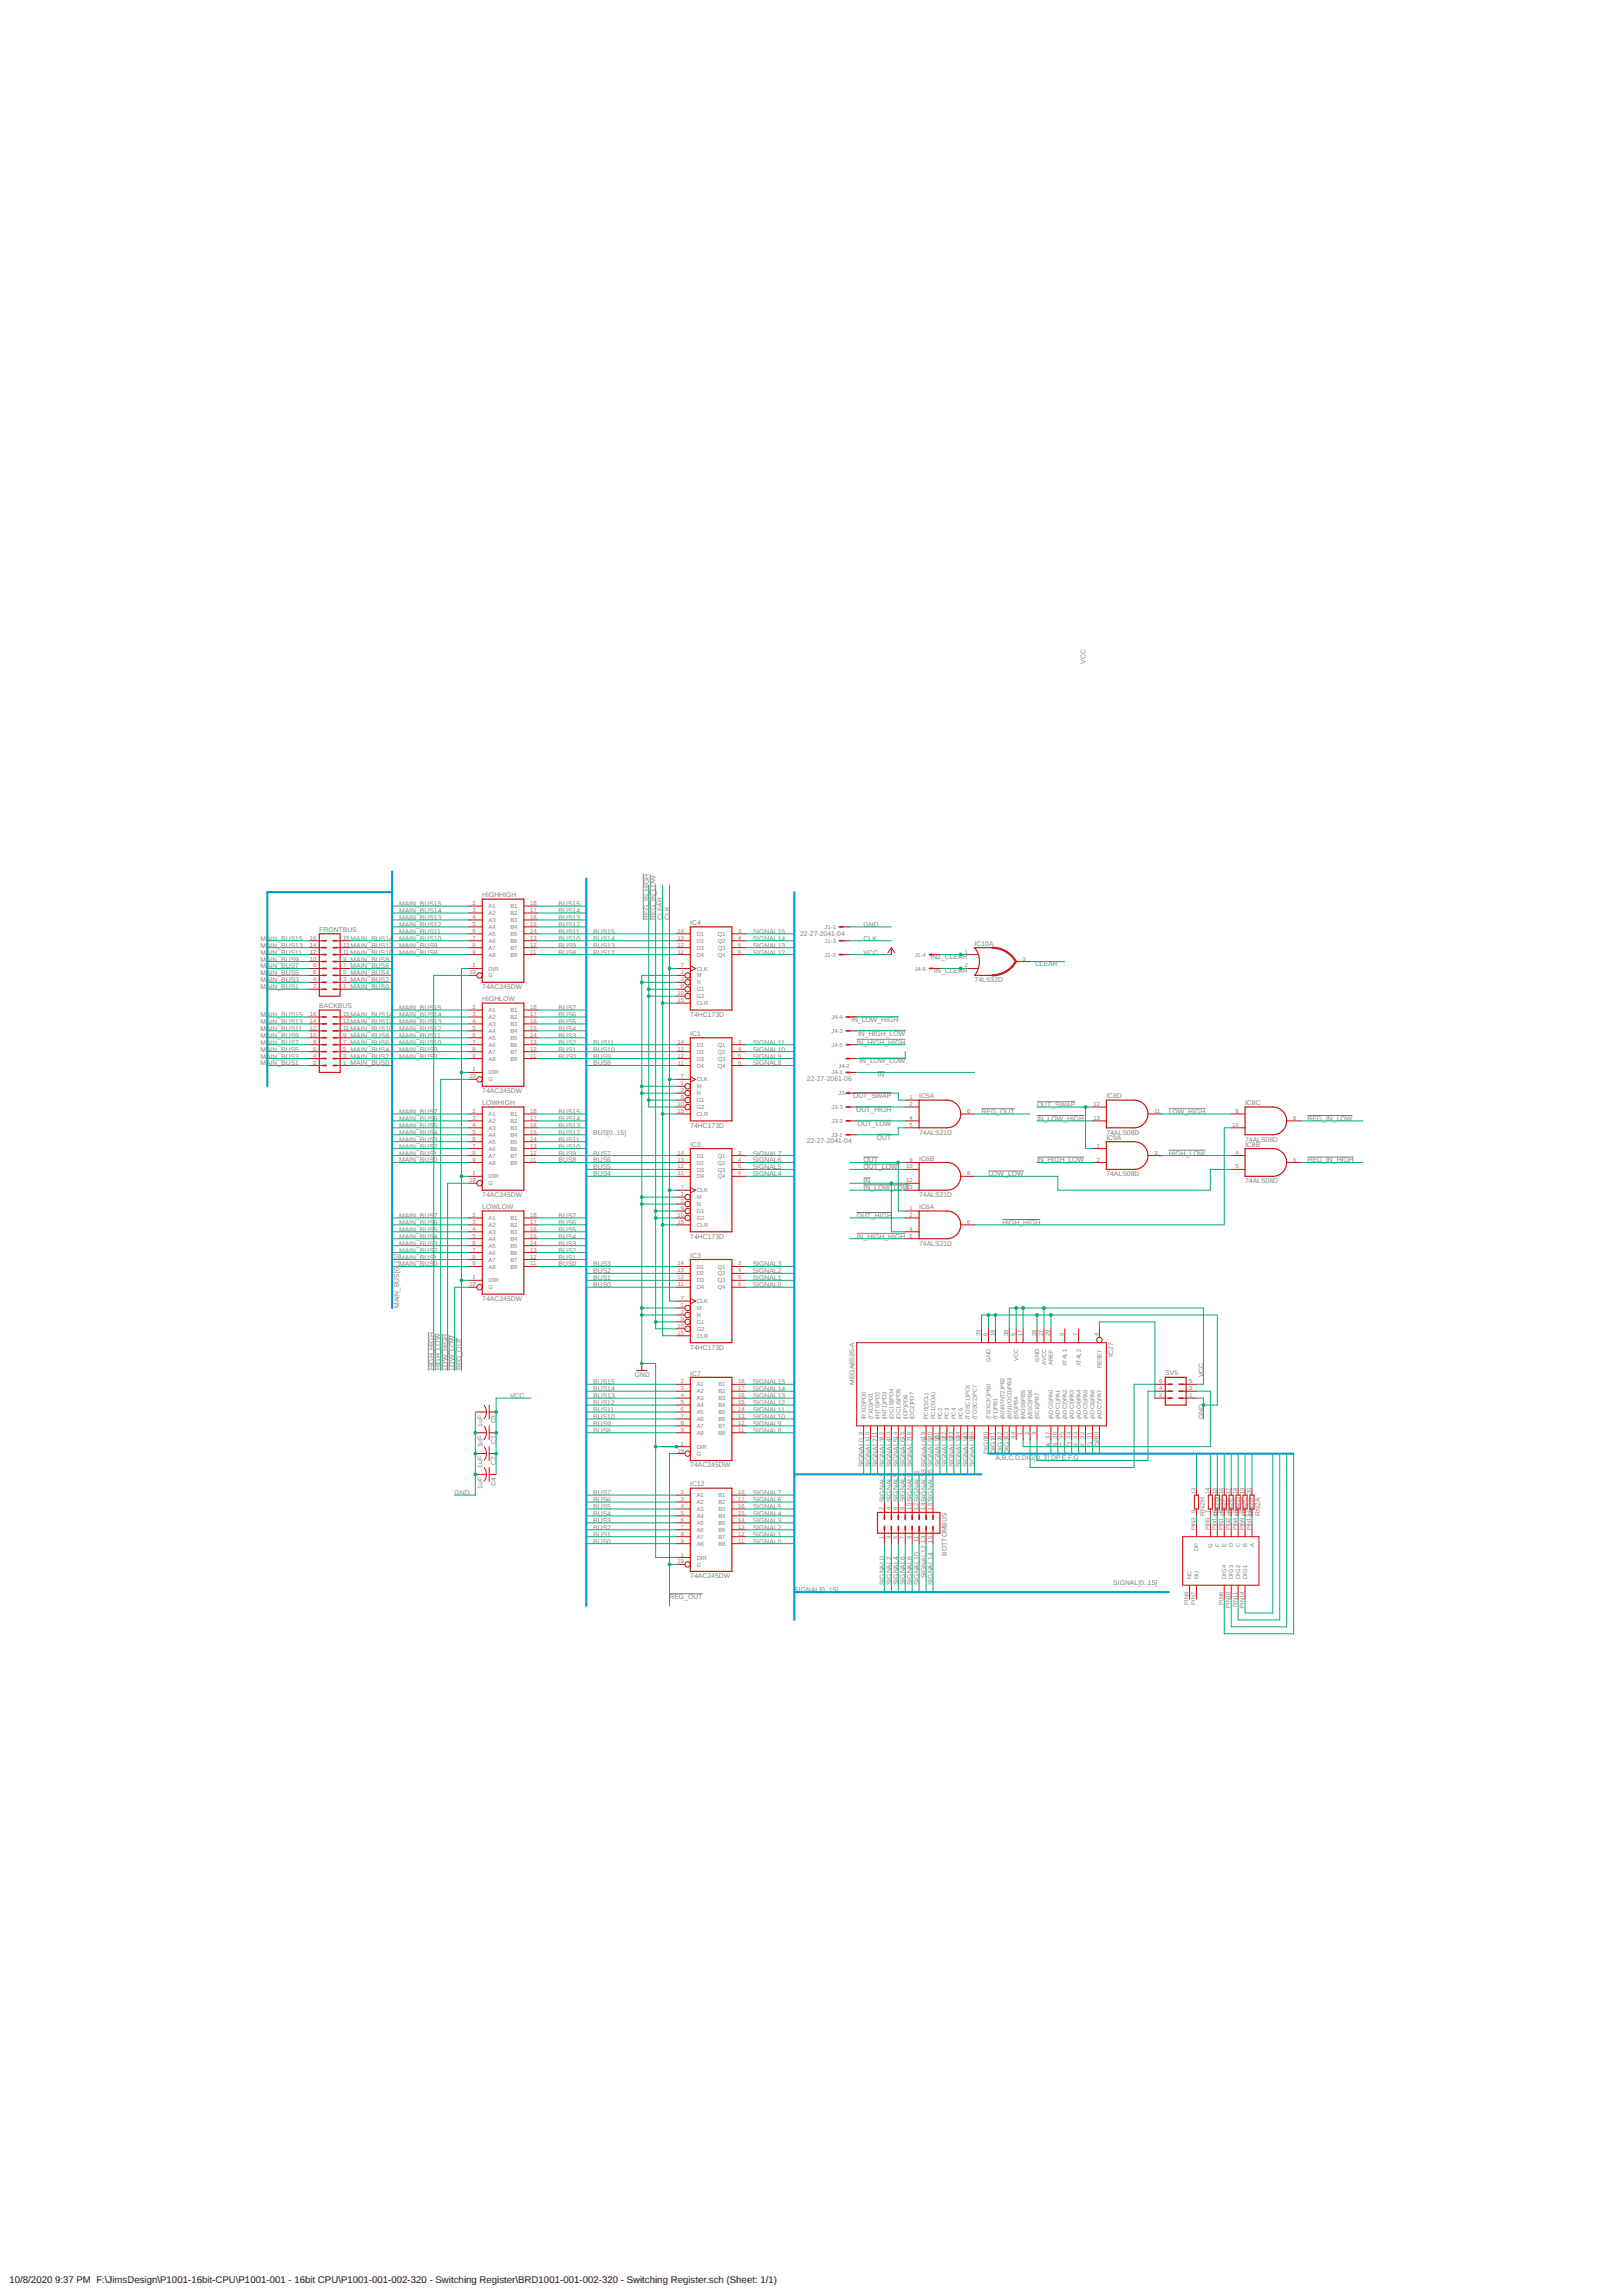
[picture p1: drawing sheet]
<svg xmlns="http://www.w3.org/2000/svg" width="594mm" height="841mm" viewBox="0 0 594 841" stroke-linecap="round" stroke-linejoin="round" font-family="sans-serif">
<defs><g id="words">
<g font-size="3.5">
<text x="3.5" y="836.5">10/8/2020</text>
<text x="20.2" y="836.5">9:37 PM F:\JimsDesign\P1001-16bit-CPU\P1001-001 - 16bit CPU\P1001-001-002-320 - Switching Register\BRD1001-001-002-320 - Switching Register.sch (Sheet: 1/1)</text>
</g>
<g font-size="2.5" fill="#808080">
<text x="397.6" y="243.2" transform="rotate(-90 397.6 243.2)">VCC</text>
<text x="176.6" y="328.9">HIGHHIGH</text>
<text x="146.2" y="334.6">MAIN_BUS14</text>
<text x="146.2" y="332">MAIN_BUS15</text>
<text x="204.6" y="334.6">BUS14</text>
<text x="204.6" y="332">BUS15</text>
<text x="117" y="341.4">FRONTBUS</text>
<text x="146.2" y="339.7">MAIN_BUS12</text>
<text x="146.2" y="337.1">MAIN_BUS13</text>
<text x="204.6" y="339.7">BUS12</text>
<text x="204.6" y="337.1">BUS13</text>
<text x="237.6" y="337.1" transform="rotate(-90 237.6 337.1)">REG_IN_HIGH</text>
<text x="240.1" y="337.1" transform="rotate(-90 240.1 337.1)">REG_IN_LOW</text>
<text x="242.7" y="337.1" transform="rotate(-90 242.7 337.1)">CLEAR</text>
<text x="245.2" y="337.1" transform="rotate(-90 245.2 337.1)">CLK</text>
<text x="252.8" y="339">IC4</text>
<text x="316.3" y="339.7">GND</text>
<text x="95.4" y="347.3">MAIN_BUS13</text>
<text x="95.4" y="344.7">MAIN_BUS15</text>
<text x="128.4" y="347.3">MAIN_BUS12</text>
<text x="128.4" y="344.7">MAIN_BUS14</text>
<text x="146.2" y="347.3">MAIN_BUS9</text>
<text x="146.2" y="344.7">MAIN_BUS10</text>
<text x="146.2" y="342.2">MAIN_BUS11</text>
<text x="204.6" y="347.3">BUS9</text>
<text x="204.6" y="344.7">BUS10</text>
<text x="204.6" y="342.2">BUS11</text>
<text x="217.3" y="347.3">BUS13</text>
<text x="217.3" y="344.7">BUS14</text>
<text x="217.3" y="342.2">BUS15</text>
<text x="275.7" y="342.2">SIGNAL15</text>
<text x="275.7" y="344.7">SIGNAL14</text>
<text x="275.7" y="347.3">SIGNAL13</text>
<text x="293" y="342.8">22-27-2041-04</text>
<text x="316.3" y="344.7">CLK</text>
<text x="357" y="346.6">IC10A</text>
<text x="95.4" y="352.4">MAIN_BUS9</text>
<text x="95.4" y="349.8">MAIN_BUS11</text>
<text x="128.4" y="352.4">MAIN_BUS8</text>
<text x="128.4" y="349.8">MAIN_BUS10</text>
<text x="146.2" y="349.8">MAIN_BUS8</text>
<text x="204.6" y="349.8">BUS8</text>
<text x="217.3" y="349.8">BUS12</text>
<text x="275.7" y="349.8">SIGNAL12</text>
<text x="316.3" y="349.8">VCC</text>
<text x="340.8" y="351.6">IN2_CLEAR</text>
<text x="95.4" y="360">MAIN_BUS3</text>
<text x="95.4" y="357.4">MAIN_BUS5</text>
<text x="95.4" y="354.9">MAIN_BUS7</text>
<text x="128.4" y="360">MAIN_BUS2</text>
<text x="128.4" y="357.4">MAIN_BUS4</text>
<text x="128.4" y="354.9">MAIN_BUS6</text>
<text x="342.2" y="356.7">IN_CLEAR</text>
<text x="357" y="360">74LS32D</text>
<text x="379.1" y="354.1">CLEAR</text>
<text x="95.4" y="362.5">MAIN_BUS1</text>
<text x="128.4" y="362.5">MAIN_BUS0</text>
<text x="176.6" y="362.5">74AC245DW</text>
<text x="117" y="369.4">BACKBUS</text>
<text x="146.2" y="370.1">MAIN_BUS</text>
<text x="158.9" y="370.1">15</text>
<text x="176.6" y="367">HIGHLOW</text>
<text x="204.6" y="370.1">BUS7</text>
<text x="95.4" y="377.8">MAIN_BUS11</text>
<text x="95.4" y="375.2">MAIN_BUS13</text>
<text x="95.4" y="372.7">MAIN_BUS15</text>
<text x="128.4" y="377.8">MAIN_BUS10</text>
<text x="128.4" y="375.2">MAIN_BUS12</text>
<text x="128.4" y="372.7">MAIN_BUS14</text>
<text x="146.2" y="377.8">MAIN_BUS</text>
<text x="146.2" y="375.2">MAIN_BUS</text>
<text x="146.2" y="372.7">MAIN_BUS</text>
<text x="158.9" y="377.8">12</text>
<text x="158.9" y="375.2">13</text>
<text x="158.9" y="372.7">14</text>
<text x="204.6" y="372.7">BUS6</text>
<text x="204.6" y="375.2">BUS5</text>
<text x="204.6" y="377.8">BUS4</text>
<text x="252.8" y="372.7">74HC173D</text>
<text x="311.7" y="374.5">IN_LOW_HIGH</text>
<text x="95.4" y="382.8">MAIN_BUS7</text>
<text x="95.4" y="380.3">MAIN_BUS9</text>
<text x="128.4" y="382.8">MAIN_BUS6</text>
<text x="128.4" y="380.3">MAIN_BUS8</text>
<text x="146.2" y="382.8">MAIN_BUS</text>
<text x="146.2" y="380.3">MAIN_BUS</text>
<text x="158.9" y="382.8">10</text>
<text x="158.9" y="380.3">11</text>
<text x="204.6" y="382.8">BUS2</text>
<text x="204.6" y="380.3">BUS3</text>
<text x="217.3" y="382.8">BUS11</text>
<text x="252.8" y="379.7">IC1</text>
<text x="275.7" y="382.8">SIGNAL11</text>
<text x="313.8" y="382.8">IN_HIGH_HIGH</text>
<text x="314.3" y="379.5">IN_HIGH_LOW</text>
<text x="95.4" y="387.9">MAIN_BUS3</text>
<text x="95.4" y="385.4">MAIN_BUS5</text>
<text x="128.4" y="387.9">MAIN_BUS2</text>
<text x="128.4" y="385.4">MAIN_BUS4</text>
<text x="146.2" y="387.9">MAIN_BUS</text>
<text x="146.2" y="385.4">MAIN_BUS</text>
<text x="158.9" y="387.9">8</text>
<text x="158.9" y="385.4">9</text>
<text x="204.6" y="387.9">BUS0</text>
<text x="204.6" y="385.4">BUS1</text>
<text x="217.3" y="387.9">BUS9</text>
<text x="217.3" y="385.4">BUS10</text>
<text x="275.7" y="385.4">SIGNAL10</text>
<text x="275.7" y="387.9">SIGNAL9</text>
<text x="314.8" y="389.7">IN_LOW_LOW</text>
<text x="95.4" y="390.5">MAIN_BUS1</text>
<text x="128.4" y="390.5">MAIN_BUS0</text>
<text x="217.3" y="390.5">BUS8</text>
<text x="275.7" y="390.5">SIGNAL8</text>
<text x="321.4" y="394.8">IN</text>
<text x="176.6" y="400.6">74AC245DW</text>
<text x="295.6" y="396.2">22-27-2061-06</text>
<text x="176.6" y="405.1">LOWHIGH</text>
<text x="312.4" y="402.4">OUT_SWAP</text>
<text x="313.6" y="407.5">OUT_HIGH</text>
<text x="336.6" y="402.5">IC5A</text>
<text x="379.8" y="405.7">OUT_SWAP</text>
<text x="405.2" y="402.5">IC8D</text>
<text x="456" y="405.1">IC8C</text>
<text x="146.2" y="413.3">MAIN_BUS</text>
<text x="146.2" y="410.8">MAIN_BUS</text>
<text x="146.2" y="408.2">MAIN_BUS</text>
<text x="158.9" y="413.3">5</text>
<text x="158.9" y="410.8">6</text>
<text x="158.9" y="408.2">7</text>
<text x="204.6" y="413.3">BUS13</text>
<text x="204.6" y="410.8">BUS14</text>
<text x="204.6" y="408.2">BUS15</text>
<text x="252.8" y="413.3">74HC173D</text>
<text x="314" y="412.5">OUT_LOW</text>
<text x="359.5" y="408.2">REG_OUT</text>
<text x="379.8" y="410.8">IN_LOW_HIGH</text>
<text x="428.1" y="408.2">LOW_HIGH</text>
<text x="478.9" y="410.8">REG_IN_LOW</text>
<text x="146.2" y="418.4">MAIN_BUS</text>
<text x="146.2" y="415.8">MAIN_BUS</text>
<text x="158.9" y="418.4">3</text>
<text x="158.9" y="415.8">4</text>
<text x="204.6" y="418.4">BUS11</text>
<text x="204.6" y="415.8">BUS12</text>
<text x="217.3" y="415.8">BUS[0..15]</text>
<text x="295.6" y="419">22-27-2041-04</text>
<text x="321.2" y="417.6">OUT</text>
<text x="336.6" y="415.8">74ALS21D</text>
<text x="405.2" y="415.8">74ALS08D</text>
<text x="405.2" y="417.8">IC9A</text>
<text x="456" y="418.4">74ALS08D</text>
<text x="146.2" y="423.5">MAIN_BUS</text>
<text x="146.2" y="420.9">MAIN_BUS</text>
<text x="158.9" y="423.5">1</text>
<text x="158.9" y="420.9">2</text>
<text x="204.6" y="423.5">BUS9</text>
<text x="204.6" y="420.9">BUS10</text>
<text x="217.3" y="423.5">BUS7</text>
<text x="252.8" y="420.3">IC2</text>
<text x="275.7" y="423.5">SIGNAL7</text>
<text x="336.6" y="425.4">IC6B</text>
<text x="428.1" y="423.5">HIGH_LOW</text>
<text x="456" y="420.3">IC8B</text>
<text x="146.2" y="426">MAIN_BUS</text>
<text x="158.9" y="426">0</text>
<text x="204.6" y="426">BUS8</text>
<text x="217.3" y="426">BUS6</text>
<text x="217.3" y="428.5">BUS5</text>
<text x="217.3" y="431.1">BUS4</text>
<text x="275.7" y="426">SIGNAL6</text>
<text x="275.7" y="431.1">SIGNAL4</text>
<text x="275.7" y="428.5">SIGNAL5</text>
<text x="316.3" y="426">OUT</text>
<text x="316.3" y="428.5">OUT_LOW</text>
<text x="362" y="431.1">LOW_LOW</text>
<text x="379.8" y="426">IN_HIGH_LOW</text>
<text x="405.2" y="431.1">74ALS08D</text>
<text x="478.9" y="426">REG_IN_HIGH</text>
<text x="316.3" y="433.6">IN</text>
<text x="316.3" y="436.2">IN_LOW_LOW</text>
<text x="456" y="433.6">74ALS08D</text>
<text x="176.6" y="438.7">74AC245DW</text>
<text x="176.6" y="443.1">LOWLOW</text>
<text x="336.6" y="438.7">74ALS21D</text>
<text x="336.6" y="443.1">IC6A</text>
<text x="146.2" y="448.9">MAIN_BUS</text>
<text x="146.2" y="446.3">MAIN_BUS</text>
<text x="158.9" y="448.9">6</text>
<text x="158.9" y="446.3">7</text>
<text x="204.6" y="446.3">BUS7</text>
<text x="204.6" y="448.9">BUS6</text>
<text x="313.8" y="446.3">OUT_HIGH</text>
<text x="367.1" y="448.9">HIGH_HIGH</text>
<text x="146.2" y="453.9">MAIN_BUS</text>
<text x="146.2" y="451.4">MAIN_BUS</text>
<text x="158.9" y="453.9">4</text>
<text x="158.9" y="451.4">5</text>
<text x="204.6" y="451.4">BUS5</text>
<text x="204.6" y="453.9">BUS4</text>
<text x="252.8" y="453.9">74HC173D</text>
<text x="313.8" y="453.9">IN_HIGH_HIGH</text>
<text x="146.2" y="461.6">MAIN_BUS</text>
<text x="146.2" y="459">MAIN_BUS</text>
<text x="146.2" y="456.5">MAIN_BUS</text>
<text x="158.9" y="461.6">1</text>
<text x="158.9" y="459">2</text>
<text x="158.9" y="456.5">3</text>
<text x="204.6" y="461.6">BUS1</text>
<text x="204.6" y="459">BUS2</text>
<text x="204.6" y="456.5">BUS3</text>
<text x="252.8" y="460.9">IC3</text>
<text x="336.6" y="456.5">74ALS21D</text>
<text x="146.2" y="463.8" transform="rotate(-90 146.2 463.8)">.15]</text>
<text x="146.2" y="464.1">MAIN_BUS</text>
<text x="158.9" y="464.1">0</text>
<text x="204.6" y="464.1">BUS0</text>
<text x="217.3" y="466.6">BUS2</text>
<text x="217.3" y="464.1">BUS3</text>
<text x="275.7" y="464.1">SIGNAL3</text>
<text x="275.7" y="466.6">SIGNAL2</text>
<text x="217.3" y="471.7">BUS0</text>
<text x="217.3" y="469.2">BUS1</text>
<text x="275.7" y="469.2">SIGNAL1</text>
<text x="275.7" y="471.7">SIGNAL0</text>
<text x="146.2" y="479.3" transform="rotate(-90 146.2 479.3)">MAIN_BUS[0.</text>
<text x="176.6" y="476.8">74AC245DW</text>
<text x="252.8" y="494.6">74HC173D</text>
<text x="407.8" y="497.3" transform="rotate(-90 407.8 497.3)">IC27</text>
<text x="158.9" y="502.2" transform="rotate(-90 158.9 502.2)">HIGH_HIGH</text>
<text x="161.4" y="502.2" transform="rotate(-90 161.4 502.2)">HIGH_LOW</text>
<text x="163.9" y="502.2" transform="rotate(-90 163.9 502.2)">LOW_HIGH</text>
<text x="166.5" y="502.2" transform="rotate(-90 166.5 502.2)">LOW_LOW</text>
<text x="169" y="502.2" transform="rotate(-90 169 502.2)">REG_OUT</text>
<text x="426.8" y="504">SV5</text>
<text x="217.3" y="509.8">BUS14</text>
<text x="217.3" y="507.3">BUS15</text>
<text x="232.5" y="504.7">GND</text>
<text x="252.8" y="504.1">IC7</text>
<text x="275.7" y="507.3">SIGNAL15</text>
<text x="275.7" y="509.8">SIGNAL14</text>
<text x="313" y="507.5" transform="rotate(-90 313 507.5)">MEGA8535-A</text>
<text x="440.8" y="504.7" transform="rotate(-90 440.8 504.7)">VCC</text>
<text x="186.8" y="512.4">VCC</text>
<text x="217.3" y="514.9">BUS12</text>
<text x="217.3" y="512.4">BUS13</text>
<text x="275.7" y="512.4">SIGNAL13</text>
<text x="275.7" y="514.9">SIGNAL12</text>
<text x="181.6" y="521.6" transform="rotate(-90 181.6 521.6)">C3</text>
<text x="217.3" y="520">BUS10</text>
<text x="217.3" y="517.4">BUS11</text>
<text x="275.7" y="517.4">SIGNAL11</text>
<text x="275.7" y="520">SIGNAL10</text>
<text x="440.8" y="520" transform="rotate(-90 440.8 520)">GND</text>
<text x="176.8" y="522.8" transform="rotate(-90 176.8 522.8)">1uF</text>
<text x="217.3" y="525.1">BUS8</text>
<text x="217.3" y="522.5">BUS9</text>
<text x="275.7" y="522.5">SIGNAL9</text>
<text x="275.7" y="525.1">SIGNAL8</text>
<text x="176.8" y="530.4" transform="rotate(-90 176.8 530.4)">1uF</text>
<text x="181.6" y="529.3" transform="rotate(-90 181.6 529.3)">C1</text>
<text x="362" y="532.7" transform="rotate(-90 362 532.7)">DIG0</text>
<text x="364.6" y="532.7" transform="rotate(-90 364.6 532.7)">DIG1</text>
<text x="367.1" y="532.7" transform="rotate(-90 367.1 532.7)">DIG2</text>
<text x="369.7" y="532.7" transform="rotate(-90 369.7 532.7)">DIG3</text>
<text x="384.9" y="530.1" transform="rotate(-90 384.9 530.1)">A</text>
<text x="387.4" y="530.1" transform="rotate(-90 387.4 530.1)">B</text>
<text x="390" y="530.1" transform="rotate(-90 390 530.1)">C</text>
<text x="392.5" y="530.1" transform="rotate(-90 392.5 530.1)">D</text>
<text x="395.1" y="530.1" transform="rotate(-90 395.1 530.1)">E</text>
<text x="397.6" y="530.1" transform="rotate(-90 397.6 530.1)">F</text>
<text x="400.1" y="530.1" transform="rotate(-90 400.1 530.1)">G</text>
<text x="402.7" y="530.1" transform="rotate(-90 402.7 530.1)">DP</text>
<text x="176.8" y="538" transform="rotate(-90 176.8 538)">1uF</text>
<text x="181.6" y="536.9" transform="rotate(-90 181.6 536.9)">C2</text>
<text x="252.8" y="537.8">74AC245DW</text>
<text x="316.3" y="537.8" transform="rotate(-90 316.3 537.8)">SIGNAL0</text>
<text x="318.9" y="537.8" transform="rotate(-90 318.9 537.8)">SIGNAL1</text>
<text x="321.4" y="537.8" transform="rotate(-90 321.4 537.8)">SIGNAL2</text>
<text x="323.9" y="537.8" transform="rotate(-90 323.9 537.8)">SIGNAL3</text>
<text x="326.5" y="537.8" transform="rotate(-90 326.5 537.8)">SIGNAL4</text>
<text x="329" y="537.8" transform="rotate(-90 329 537.8)">SIGNAL5</text>
<text x="331.6" y="537.8" transform="rotate(-90 331.6 537.8)">SIGNAL6</text>
<text x="334.1" y="537.8" transform="rotate(-90 334.1 537.8)">SIGNAL7</text>
<text x="339.2" y="539.9" transform="rotate(-90 339.2 539.9)">3 SIGNAL8</text>
<text x="341.7" y="539.9" transform="rotate(-90 341.7 539.9)">5 SIGNAL9</text>
<text x="344.3" y="537.8" transform="rotate(-90 344.3 537.8)">SIGNAL10</text>
<text x="346.8" y="537.8" transform="rotate(-90 346.8 537.8)">SIGNAL11</text>
<text x="349.3" y="537.8" transform="rotate(-90 349.3 537.8)">SIGNAL12</text>
<text x="351.9" y="537.8" transform="rotate(-90 351.9 537.8)">SIGNAL13</text>
<text x="354.4" y="537.8" transform="rotate(-90 354.4 537.8)">SIGNAL14</text>
<text x="357" y="537.8" transform="rotate(-90 357 537.8)">SIGNAL15</text>
<text x="364.6" y="535.2">A,B,C,D,DIG[0..3],DP,E,F,G</text>
<text x="176.8" y="545.6" transform="rotate(-90 176.8 545.6)">1uF</text>
<text x="181.6" y="544.5" transform="rotate(-90 181.6 544.5)">C4</text>
<text x="252.8" y="544.7">IC12</text>
<text x="336.6" y="540.1" transform="rotate(-90 336.6 540.1)">1</text>
<text x="166.5" y="547.9">GND</text>
<text x="217.3" y="547.9">BUS7</text>
<text x="217.3" y="550.4">BUS6</text>
<text x="275.7" y="547.9">SIGNAL7</text>
<text x="275.7" y="550.4">SIGNAL6</text>
<text x="323.9" y="550.4" transform="rotate(-90 323.9 550.4)">SIGNAL1</text>
<text x="326.5" y="550.4" transform="rotate(-90 326.5 550.4)">SIGNAL3</text>
<text x="329" y="550.4" transform="rotate(-90 329 550.4)">SIGNAL5</text>
<text x="331.6" y="550.4" transform="rotate(-90 331.6 550.4)">SIGNAL7</text>
<text x="334.1" y="550.4" transform="rotate(-90 334.1 550.4)">SIGNAL9</text>
<text x="336.6" y="550.4" transform="rotate(-90 336.6 550.4)">SIGNAL1</text>
<text x="339.2" y="550.4" transform="rotate(-90 339.2 550.4)">SIGNAL1</text>
<text x="341.7" y="550.4" transform="rotate(-90 341.7 550.4)">SIGNAL1</text>
<text x="217.3" y="553">BUS5</text>
<text x="217.3" y="555.5">BUS4</text>
<text x="275.7" y="555.5">SIGNAL4</text>
<text x="275.7" y="553">SIGNAL5</text>
<text x="441.3" y="555.5" transform="rotate(-90 441.3 555.5)">RN2H</text>
<text x="446.4" y="555.5" transform="rotate(-90 446.4 555.5)">RN2G</text>
<text x="448.9" y="555.5" transform="rotate(-90 448.9 555.5)">RN2F</text>
<text x="451.4" y="555.5" transform="rotate(-90 451.4 555.5)">RN2E</text>
<text x="454" y="555.5" transform="rotate(-90 454 555.5)">RN2D</text>
<text x="456.5" y="555.5" transform="rotate(-90 456.5 555.5)">RN2C</text>
<text x="459.1" y="555.5" transform="rotate(-90 459.1 555.5)">RN2B</text>
<text x="461.6" y="555.5" transform="rotate(-90 461.6 555.5)">RN2A</text>
<text x="217.3" y="563.1">BUS1</text>
<text x="217.3" y="560.6">BUS2</text>
<text x="217.3" y="558.1">BUS3</text>
<text x="275.7" y="558.1">SIGNAL3</text>
<text x="275.7" y="560.6">SIGNAL2</text>
<text x="275.7" y="563.1">SIGNAL1</text>
<text x="217.3" y="565.7">BUS0</text>
<text x="275.7" y="565.7">SIGNAL0</text>
<text x="346.8" y="570.1" transform="rotate(-90 346.8 570.1)">BOTTOMBUS</text>
<text x="252.8" y="578.4">74AC245DW</text>
<text x="323.9" y="580.9" transform="rotate(-90 323.9 580.9)">SIGNAL0</text>
<text x="326.5" y="580.9" transform="rotate(-90 326.5 580.9)">SIGNAL2</text>
<text x="329" y="580.9" transform="rotate(-90 329 580.9)">SIGNAL4</text>
<text x="331.6" y="580.9" transform="rotate(-90 331.6 580.9)">SIGNAL6</text>
<text x="334.1" y="580.9" transform="rotate(-90 334.1 580.9)">SIGNAL8</text>
<text x="336.6" y="580.9" transform="rotate(-90 336.6 580.9)">SIGNAL10</text>
<text x="339.2" y="578.4" transform="rotate(-90 339.2 578.4)">SIGNAL12</text>
<text x="341.7" y="580.9" transform="rotate(-90 341.7 580.9)">SIGNAL14</text>
<text x="407.8" y="580.9">SIGNAL[0..15]</text>
<text x="245.2" y="586">REG_OUT</text>
<text x="290.9" y="583.5">SIGNAL[0..15]</text>
</g>
<g font-size="2.1" fill="#808080">
<text x="173.1" y="331.7">2</text>
<text x="173.1" y="334.2">3</text>
<text x="179" y="332.8">A1</text>
<text x="179" y="335.3">A2</text>
<text x="186.9" y="335.3">B2</text>
<text x="186.9" y="332.8">B1</text>
<text x="194.2" y="334.2">17</text>
<text x="194.2" y="331.7">18</text>
<text x="173.1" y="336.8">4</text>
<text x="173.1" y="339.3">5</text>
<text x="173.1" y="341.8">6</text>
<text x="179" y="337.9">A3</text>
<text x="179" y="340.4">A4</text>
<text x="186.9" y="340.4">B4</text>
<text x="186.9" y="337.9">B3</text>
<text x="194.2" y="341.8">14</text>
<text x="194.2" y="339.3">15</text>
<text x="194.2" y="336.8">16</text>
<text x="248.1" y="341.8">14</text>
<text x="270.4" y="341.8">3</text>
<text x="302" y="340.4">J1-1</text>
<text x="113.5" y="346.9">14</text>
<text x="113.5" y="344.4">16</text>
<text x="125.6" y="346.9">13</text>
<text x="125.6" y="344.4">15</text>
<text x="173.1" y="344.4">7</text>
<text x="173.1" y="346.9">8</text>
<text x="179" y="343">A5</text>
<text x="179" y="345.5">A6</text>
<text x="186.9" y="345.5">B6</text>
<text x="186.9" y="343">B5</text>
<text x="194.2" y="346.9">12</text>
<text x="194.2" y="344.4">13</text>
<text x="248.1" y="346.9">12</text>
<text x="248.1" y="344.4">13</text>
<text x="255.2" y="345.5">D2</text>
<text x="255.2" y="343">D1</text>
<text x="262.9" y="343">Q1</text>
<text x="262.9" y="345.5">Q2</text>
<text x="270.4" y="344.4">4</text>
<text x="270.4" y="346.9">5</text>
<text x="302" y="345.5">J1-3</text>
<text x="113.5" y="352">10</text>
<text x="113.5" y="349.5">12</text>
<text x="125.6" y="352">9</text>
<text x="125.6" y="349.5">11</text>
<text x="173.1" y="349.5">9</text>
<text x="179" y="348">A7</text>
<text x="179" y="350.6">A8</text>
<text x="186.9" y="350.6">B8</text>
<text x="186.9" y="348">B7</text>
<text x="194.2" y="349.5">11</text>
<text x="248.3" y="349.5">11</text>
<text x="255.2" y="350.6">D4</text>
<text x="255.2" y="348">D3</text>
<text x="262.9" y="348">Q3</text>
<text x="262.9" y="350.6">Q4</text>
<text x="270.4" y="349.5">6</text>
<text x="302" y="350.6">J1-2</text>
<text x="335" y="350.6">J1-4</text>
<text x="353.4" y="349.5">1</text>
<text x="374.5" y="352">3</text>
<text x="114.7" y="359.6">4</text>
<text x="114.7" y="357.1">6</text>
<text x="114.7" y="354.5">8</text>
<text x="125.6" y="359.6">3</text>
<text x="125.6" y="357.1">5</text>
<text x="125.6" y="354.5">7</text>
<text x="171.9" y="357.1">19</text>
<text x="173.1" y="354.5">1</text>
<text x="179" y="355.7">DIR</text>
<text x="179" y="358.2">G</text>
<text x="249.3" y="357.1">1</text>
<text x="249.3" y="359.6">2</text>
<text x="249.3" y="354.5">7</text>
<text x="255.2" y="358.2">M</text>
<text x="255.2" y="355.7">CLK</text>
<text x="335" y="355.7">J4-6</text>
<text x="353.4" y="354.5">2</text>
<text x="114.7" y="362.2">2</text>
<text x="125.6" y="362.2">1</text>
<text x="248.1" y="364.7">10</text>
<text x="249.3" y="362.2">9</text>
<text x="255.2" y="360.7">N</text>
<text x="255.2" y="363.3">G1</text>
<text x="255.2" y="365.8">G2</text>
<text x="173.1" y="369.8">2</text>
<text x="179" y="370.9">A1</text>
<text x="186.9" y="370.9">B1</text>
<text x="194.2" y="369.8">18</text>
<text x="248.1" y="367.2">15</text>
<text x="255.2" y="368.4">CLR</text>
<text x="113.5" y="377.4">12</text>
<text x="113.5" y="374.9">14</text>
<text x="113.5" y="372.3">16</text>
<text x="125.6" y="377.4">11</text>
<text x="125.6" y="374.9">13</text>
<text x="125.6" y="372.3">15</text>
<text x="173.1" y="372.3">3</text>
<text x="173.1" y="374.9">4</text>
<text x="173.1" y="377.4">5</text>
<text x="179" y="373.4">A2</text>
<text x="179" y="376">A3</text>
<text x="186.9" y="376">B3</text>
<text x="186.9" y="373.4">B2</text>
<text x="194.2" y="377.4">15</text>
<text x="194.2" y="374.9">16</text>
<text x="194.2" y="372.3">17</text>
<text x="304.5" y="373.4">J4-4</text>
<text x="113.5" y="379.9">10</text>
<text x="114.7" y="382.5">8</text>
<text x="125.6" y="382.5">7</text>
<text x="125.6" y="379.9">9</text>
<text x="173.1" y="379.9">6</text>
<text x="173.1" y="382.5">7</text>
<text x="179" y="378.5">A4</text>
<text x="179" y="381.1">A5</text>
<text x="179" y="383.6">A6</text>
<text x="186.9" y="383.6">B6</text>
<text x="186.9" y="381.1">B5</text>
<text x="186.9" y="378.5">B4</text>
<text x="194.2" y="382.5">13</text>
<text x="194.2" y="379.9">14</text>
<text x="248.1" y="382.5">14</text>
<text x="255.2" y="383.6">D1</text>
<text x="262.9" y="383.6">Q1</text>
<text x="270.4" y="382.5">3</text>
<text x="304.5" y="378.5">J4-3</text>
<text x="304.5" y="383.6">J4-5</text>
<text x="114.7" y="387.6">4</text>
<text x="114.7" y="385">6</text>
<text x="125.6" y="387.6">3</text>
<text x="125.6" y="385">5</text>
<text x="173.1" y="385">8</text>
<text x="173.1" y="387.6">9</text>
<text x="179" y="386.1">A7</text>
<text x="179" y="388.7">A8</text>
<text x="186.9" y="388.7">B8</text>
<text x="186.9" y="386.1">B7</text>
<text x="194.2" y="387.6">11</text>
<text x="194.2" y="385">12</text>
<text x="248.1" y="387.6">12</text>
<text x="248.1" y="385">13</text>
<text x="255.2" y="388.7">D3</text>
<text x="255.2" y="386.1">D2</text>
<text x="262.9" y="386.1">Q2</text>
<text x="262.9" y="388.7">Q3</text>
<text x="270.4" y="385">4</text>
<text x="270.4" y="387.6">5</text>
<text x="114.7" y="390.1">2</text>
<text x="125.6" y="390.1">1</text>
<text x="171.9" y="395.2">19</text>
<text x="173.1" y="392.6">1</text>
<text x="179" y="393.8">DIR</text>
<text x="248.3" y="390.1">11</text>
<text x="249.3" y="395.2">7</text>
<text x="255.2" y="391.2">D4</text>
<text x="262.9" y="391.2">Q4</text>
<text x="270.4" y="390.1">6</text>
<text x="304.5" y="393.8">J4-1</text>
<text x="307.1" y="391.2">J4-2</text>
<text x="179" y="396.3">G</text>
<text x="249.3" y="397.7">1</text>
<text x="249.3" y="400.3">2</text>
<text x="255.2" y="398.8">M</text>
<text x="255.2" y="401.4">N</text>
<text x="255.2" y="396.3">CLK</text>
<text x="307.1" y="401.4">J3-4</text>
<text x="173.1" y="407.9">2</text>
<text x="194.2" y="407.9">18</text>
<text x="248.1" y="405.3">10</text>
<text x="248.1" y="407.9">15</text>
<text x="249.3" y="402.8">9</text>
<text x="255.2" y="403.9">G1</text>
<text x="255.2" y="406.5">G2</text>
<text x="304.5" y="406.5">J3-3</text>
<text x="333.1" y="402.8">1</text>
<text x="333.1" y="405.3">2</text>
<text x="354.2" y="407.9">6</text>
<text x="400.5" y="405.3">12</text>
<text x="422.8" y="407.9">11</text>
<text x="452.5" y="407.9">9</text>
<text x="173.1" y="410.4">3</text>
<text x="173.1" y="413">4</text>
<text x="179" y="409">A1</text>
<text x="179" y="411.5">A2</text>
<text x="186.9" y="411.5">B2</text>
<text x="186.9" y="409">B1</text>
<text x="194.2" y="413">16</text>
<text x="194.2" y="410.4">17</text>
<text x="255.2" y="409">CLR</text>
<text x="304.5" y="411.5">J3-2</text>
<text x="333.1" y="410.4">4</text>
<text x="333.1" y="413">5</text>
<text x="400.5" y="410.4">13</text>
<text x="451.3" y="413">10</text>
<text x="473.6" y="410.4">8</text>
<text x="173.1" y="415.5">5</text>
<text x="173.1" y="418">6</text>
<text x="179" y="414.1">A3</text>
<text x="179" y="416.6">A4</text>
<text x="179" y="419.1">A5</text>
<text x="186.9" y="419.2">B5</text>
<text x="186.9" y="416.6">B4</text>
<text x="186.9" y="414.1">B3</text>
<text x="194.2" y="418">14</text>
<text x="194.2" y="415.5">15</text>
<text x="304.5" y="416.6">J3-1</text>
<text x="173.1" y="420.6">7</text>
<text x="173.1" y="423.1">8</text>
<text x="173.1" y="425.7">9</text>
<text x="179" y="421.7">A6</text>
<text x="179" y="424.2">A7</text>
<text x="186.9" y="424.2">B7</text>
<text x="186.9" y="421.7">B6</text>
<text x="194.2" y="425.7">11</text>
<text x="194.2" y="423.1">12</text>
<text x="194.2" y="420.6">13</text>
<text x="248.1" y="425.7">13</text>
<text x="248.1" y="423.1">14</text>
<text x="255.2" y="424.2">D1</text>
<text x="262.9" y="424.2">Q1</text>
<text x="270.4" y="423.1">3</text>
<text x="270.4" y="425.7">4</text>
<text x="333.1" y="425.7">9</text>
<text x="401.7" y="420.6">1</text>
<text x="401.7" y="425.7">2</text>
<text x="422.8" y="423.1">3</text>
<text x="452.5" y="423.1">4</text>
<text x="473.6" y="425.7">6</text>
<text x="173.1" y="430.7">1</text>
<text x="179" y="431.8">DIR</text>
<text x="179" y="426.8">A8</text>
<text x="186.9" y="426.8">B8</text>
<text x="248.1" y="428.2">12</text>
<text x="248.3" y="430.7">11</text>
<text x="255.2" y="431.8">D4</text>
<text x="255.2" y="429.3">D3</text>
<text x="255.2" y="426.8">D2</text>
<text x="262.9" y="426.8">Q2</text>
<text x="262.9" y="429.3">Q3</text>
<text x="262.9" y="431.8">Q4</text>
<text x="270.4" y="428.2">5</text>
<text x="270.4" y="430.7">6</text>
<text x="331.9" y="428.2">10</text>
<text x="354.2" y="430.7">8</text>
<text x="452.5" y="428.2">5</text>
<text x="171.9" y="433.3">19</text>
<text x="179" y="434.4">G</text>
<text x="249.3" y="435.8">7</text>
<text x="255.2" y="436.9">CLK</text>
<text x="331.9" y="433.3">12</text>
<text x="331.9" y="435.8">13</text>
<text x="249.3" y="438.3">1</text>
<text x="249.3" y="440.9">2</text>
<text x="249.3" y="443.4">9</text>
<text x="255.2" y="439.5">M</text>
<text x="255.2" y="442">N</text>
<text x="333.1" y="443.4">1</text>
<text x="173.1" y="446">2</text>
<text x="173.1" y="448.5">3</text>
<text x="179" y="447.1">A1</text>
<text x="179" y="449.6">A2</text>
<text x="186.9" y="449.6">B2</text>
<text x="186.9" y="447.1">B1</text>
<text x="194.2" y="448.5">17</text>
<text x="194.2" y="446">18</text>
<text x="248.1" y="446">10</text>
<text x="248.1" y="448.5">15</text>
<text x="255.2" y="444.5">G1</text>
<text x="255.2" y="447.1">G2</text>
<text x="255.2" y="449.6">CLR</text>
<text x="333.1" y="446">2</text>
<text x="354.2" y="448.5">6</text>
<text x="173.1" y="451">4</text>
<text x="173.1" y="453.6">5</text>
<text x="179" y="452.2">A3</text>
<text x="179" y="454.7">A4</text>
<text x="186.9" y="454.7">B4</text>
<text x="186.9" y="452.2">B3</text>
<text x="194.2" y="453.6">15</text>
<text x="194.2" y="451">16</text>
<text x="333.1" y="451">4</text>
<text x="333.1" y="453.6">5</text>
<text x="173.1" y="456.1">6</text>
<text x="173.1" y="458.7">7</text>
<text x="173.1" y="461.2">8</text>
<text x="179" y="457.2">A5</text>
<text x="179" y="459.8">A6</text>
<text x="186.9" y="459.8">B6</text>
<text x="186.9" y="457.2">B5</text>
<text x="194.2" y="461.2">12</text>
<text x="194.2" y="458.7">13</text>
<text x="194.2" y="456.1">14</text>
<text x="173.1" y="463.7">9</text>
<text x="179" y="462.3">A7</text>
<text x="179" y="464.9">A8</text>
<text x="186.9" y="464.9">B8</text>
<text x="186.9" y="462.3">B7</text>
<text x="194.2" y="463.7">11</text>
<text x="248.1" y="466.3">13</text>
<text x="248.1" y="463.7">14</text>
<text x="255.2" y="467.4">D2</text>
<text x="255.2" y="464.9">D1</text>
<text x="262.9" y="464.9">Q1</text>
<text x="262.9" y="467.4">Q2</text>
<text x="270.4" y="463.7">3</text>
<text x="270.4" y="466.3">4</text>
<text x="171.9" y="471.4">19</text>
<text x="173.1" y="468.8">1</text>
<text x="179" y="469.9">DIR</text>
<text x="179" y="472.5">G</text>
<text x="248.1" y="468.8">12</text>
<text x="248.3" y="471.4">11</text>
<text x="255.2" y="472.5">D4</text>
<text x="255.2" y="469.9">D3</text>
<text x="262.9" y="469.9">Q3</text>
<text x="262.9" y="472.5">Q4</text>
<text x="270.4" y="468.8">5</text>
<text x="270.4" y="471.4">6</text>
<text x="249.3" y="479">1</text>
<text x="249.3" y="476.4">7</text>
<text x="255.2" y="477.6">CLK</text>
<text x="249.3" y="481.5">2</text>
<text x="249.3" y="484.1">9</text>
<text x="255.2" y="480.1">M</text>
<text x="255.2" y="482.6">N</text>
<text x="255.2" y="485.2">G1</text>
<text x="248.1" y="486.6">10</text>
<text x="248.1" y="489.1">15</text>
<text x="255.2" y="487.7">G2</text>
<text x="255.2" y="490.3">CLR</text>
<text x="359.1" y="489.7" transform="rotate(-90 359.1 489.7)">39</text>
<text x="361.7" y="489.7" transform="rotate(-90 361.7 489.7)">6</text>
<text x="364.2" y="489.7" transform="rotate(-90 364.2 489.7)">18</text>
<text x="369.3" y="489.7" transform="rotate(-90 369.3 489.7)">38</text>
<text x="371.8" y="489.7" transform="rotate(-90 371.8 489.7)">5</text>
<text x="374.4" y="489.7" transform="rotate(-90 374.4 489.7)">17</text>
<text x="379.5" y="489.7" transform="rotate(-90 379.5 489.7)">28</text>
<text x="382" y="489.7" transform="rotate(-90 382 489.7)">27</text>
<text x="384.5" y="489.7" transform="rotate(-90 384.5 489.7)">29</text>
<text x="389.6" y="489.7" transform="rotate(-90 389.6 489.7)">8</text>
<text x="394.7" y="489.7" transform="rotate(-90 394.7 489.7)">7</text>
<text x="402.3" y="489.7" transform="rotate(-90 402.3 489.7)">4</text>
<text x="362.8" y="499.1" transform="rotate(-90 362.8 499.1)">GND</text>
<text x="373" y="498.9" transform="rotate(-90 373 498.9)">VCC</text>
<text x="380.6" y="499.1" transform="rotate(-90 380.6 499.1)">GND</text>
<text x="383.1" y="500.2" transform="rotate(-90 383.1 500.2)">AVCC</text>
<text x="385.7" y="500.1" transform="rotate(-90 385.7 500.1)">AREF</text>
<text x="390.7" y="500.7" transform="rotate(-90 390.7 500.7)">XTAL1</text>
<text x="395.8" y="500.7" transform="rotate(-90 395.8 500.7)">XTAL2</text>
<text x="403.4" y="501.5" transform="rotate(-90 403.4 501.5)">RESET</text>
<text x="249.3" y="506.9">2</text>
<text x="249.3" y="509.5">3</text>
<text x="255.2" y="508">A1</text>
<text x="263.1" y="508">B1</text>
<text x="270.4" y="509.5">17</text>
<text x="270.4" y="506.9">18</text>
<text x="424.6" y="509.5">4</text>
<text x="424.6" y="506.9">6</text>
<text x="435.5" y="509.5">3</text>
<text x="435.5" y="506.9">5</text>
<text x="249.3" y="512">4</text>
<text x="249.3" y="514.5">5</text>
<text x="255.2" y="510.6">A2</text>
<text x="255.2" y="513.1">A3</text>
<text x="255.2" y="515.7">A4</text>
<text x="263.1" y="515.7">B4</text>
<text x="263.1" y="513.1">B3</text>
<text x="263.1" y="510.6">B2</text>
<text x="270.4" y="514.5">15</text>
<text x="270.4" y="512">16</text>
<text x="424.6" y="512">2</text>
<text x="435.5" y="512">1</text>
<text x="249.3" y="517.1">6</text>
<text x="249.3" y="519.6">7</text>
<text x="255.2" y="518.2">A5</text>
<text x="255.2" y="520.7">A6</text>
<text x="263.1" y="520.7">B6</text>
<text x="263.1" y="518.2">B5</text>
<text x="270.4" y="519.6">13</text>
<text x="270.4" y="517.1">14</text>
<text x="317.1" y="520.2" transform="rotate(-90 317.1 520.2)">(RXD)PD0</text>
<text x="319.6" y="520.2" transform="rotate(-90 319.6 520.2)">(TXD)PD1</text>
<text x="322.2" y="520.2" transform="rotate(-90 322.2 520.2)">(INT0)PD2</text>
<text x="324.7" y="520.2" transform="rotate(-90 324.7 520.2)">(INT1)PD3</text>
<text x="327.2" y="520.2" transform="rotate(-90 327.2 520.2)">(OC1B)PD4</text>
<text x="329.8" y="520.2" transform="rotate(-90 329.8 520.2)">(OC1A)PD5</text>
<text x="332.3" y="520.2" transform="rotate(-90 332.3 520.2)">(ICP)PD6</text>
<text x="334.9" y="520.2" transform="rotate(-90 334.9 520.2)">(OC2)PD7</text>
<text x="339.9" y="520.2" transform="rotate(-90 339.9 520.2)">PC0(SCL)</text>
<text x="342.5" y="520.2" transform="rotate(-90 342.5 520.2)">PC1(SDA)</text>
<text x="345" y="520.2" transform="rotate(-90 345 520.2)">PC2</text>
<text x="347.6" y="520.2" transform="rotate(-90 347.6 520.2)">PC3</text>
<text x="350.1" y="520.2" transform="rotate(-90 350.1 520.2)">PC4</text>
<text x="352.6" y="520.2" transform="rotate(-90 352.6 520.2)">PC5</text>
<text x="355.2" y="520.2" transform="rotate(-90 355.2 520.2)">(TOSC1)PC6</text>
<text x="357.7" y="520.2" transform="rotate(-90 357.7 520.2)">(TOSC2)PC7</text>
<text x="362.8" y="520.2" transform="rotate(-90 362.8 520.2)">(T0/XCK)PB0</text>
<text x="365.3" y="520.2" transform="rotate(-90 365.3 520.2)">(T1)PB1</text>
<text x="367.9" y="520.2" transform="rotate(-90 367.9 520.2)">(AIN0/INT2)PB2</text>
<text x="370.4" y="520.2" transform="rotate(-90 370.4 520.2)">(AIN1/OC0)PB3</text>
<text x="373" y="520.2" transform="rotate(-90 373 520.2)">(SS)PB4</text>
<text x="375.5" y="520.2" transform="rotate(-90 375.5 520.2)">(MOSI)PB5</text>
<text x="378" y="520.2" transform="rotate(-90 378 520.2)">(MISO)PB6</text>
<text x="380.6" y="520.2" transform="rotate(-90 380.6 520.2)">(SCK)PB7</text>
<text x="385.7" y="520.2" transform="rotate(-90 385.7 520.2)">(ADC0)PA0</text>
<text x="388.2" y="520.2" transform="rotate(-90 388.2 520.2)">(ADC1)PA1</text>
<text x="390.7" y="520.2" transform="rotate(-90 390.7 520.2)">(ADC2)PA2</text>
<text x="393.3" y="520.2" transform="rotate(-90 393.3 520.2)">(ADC3)PA3</text>
<text x="395.8" y="520.2" transform="rotate(-90 395.8 520.2)">(ADC4)PA4</text>
<text x="398.4" y="520.2" transform="rotate(-90 398.4 520.2)">(ADC5)PA5</text>
<text x="400.9" y="520.2" transform="rotate(-90 400.9 520.2)">(ADC6)PA6</text>
<text x="403.4" y="520.2" transform="rotate(-90 403.4 520.2)">(ADC7)PA7</text>
<text x="249.3" y="522.2">8</text>
<text x="249.3" y="524.7">9</text>
<text x="255.2" y="523.3">A7</text>
<text x="255.2" y="525.8">A8</text>
<text x="263.1" y="525.8">B8</text>
<text x="263.1" y="523.3">B7</text>
<text x="270.4" y="524.7">11</text>
<text x="270.4" y="522.2">12</text>
<text x="316" y="526" transform="rotate(-90 316 526)">9</text>
<text x="318.5" y="527.2" transform="rotate(-90 318.5 527.2)">10</text>
<text x="321" y="527.1" transform="rotate(-90 321 527.1)">11</text>
<text x="323.6" y="527.2" transform="rotate(-90 323.6 527.2)">12</text>
<text x="326.1" y="527.2" transform="rotate(-90 326.1 527.2)">13</text>
<text x="328.7" y="527.2" transform="rotate(-90 328.7 527.2)">14</text>
<text x="331.2" y="527.2" transform="rotate(-90 331.2 527.2)">15</text>
<text x="333.7" y="527.2" transform="rotate(-90 333.7 527.2)">16</text>
<text x="338.8" y="527.2" transform="rotate(-90 338.8 527.2)">19</text>
<text x="341.4" y="527.2" transform="rotate(-90 341.4 527.2)">20</text>
<text x="343.9" y="527.2" transform="rotate(-90 343.9 527.2)">21</text>
<text x="346.4" y="527.2" transform="rotate(-90 346.4 527.2)">22</text>
<text x="349" y="527.2" transform="rotate(-90 349 527.2)">23</text>
<text x="351.5" y="527.2" transform="rotate(-90 351.5 527.2)">24</text>
<text x="354.1" y="527.2" transform="rotate(-90 354.1 527.2)">25</text>
<text x="356.6" y="527.2" transform="rotate(-90 356.6 527.2)">26</text>
<text x="361.7" y="527.2" transform="rotate(-90 361.7 527.2)">40</text>
<text x="364.2" y="527.2" transform="rotate(-90 364.2 527.2)">41</text>
<text x="366.8" y="527.2" transform="rotate(-90 366.8 527.2)">42</text>
<text x="369.3" y="527.2" transform="rotate(-90 369.3 527.2)">43</text>
<text x="371.8" y="527.2" transform="rotate(-90 371.8 527.2)">44</text>
<text x="374.4" y="526" transform="rotate(-90 374.4 526)">1</text>
<text x="376.9" y="526" transform="rotate(-90 376.9 526)">2</text>
<text x="379.5" y="526" transform="rotate(-90 379.5 526)">3</text>
<text x="384.5" y="527.2" transform="rotate(-90 384.5 527.2)">37</text>
<text x="387.1" y="527.2" transform="rotate(-90 387.1 527.2)">36</text>
<text x="389.6" y="527.2" transform="rotate(-90 389.6 527.2)">35</text>
<text x="392.2" y="527.2" transform="rotate(-90 392.2 527.2)">34</text>
<text x="394.7" y="527.2" transform="rotate(-90 394.7 527.2)">33</text>
<text x="397.2" y="527.2" transform="rotate(-90 397.2 527.2)">32</text>
<text x="399.8" y="527.2" transform="rotate(-90 399.8 527.2)">31</text>
<text x="402.3" y="527.2" transform="rotate(-90 402.3 527.2)">30</text>
<text x="248.1" y="532.3">19</text>
<text x="249.3" y="529.8">1</text>
<text x="255.2" y="530.9">DIR</text>
<text x="255.2" y="533.4">G</text>
<text x="249.3" y="547.6">2</text>
<text x="249.3" y="550.1">3</text>
<text x="255.2" y="548.7">A1</text>
<text x="255.2" y="551.2">A2</text>
<text x="263.1" y="551.2">B2</text>
<text x="263.1" y="548.7">B1</text>
<text x="270.4" y="550.1">17</text>
<text x="270.4" y="547.6">18</text>
<text x="437.9" y="547.6" transform="rotate(-90 437.9 547.6)">13</text>
<text x="443" y="547.6" transform="rotate(-90 443 547.6)">14</text>
<text x="445.5" y="547.6" transform="rotate(-90 445.5 547.6)">15</text>
<text x="448" y="547.6" transform="rotate(-90 448 547.6)">16</text>
<text x="450.6" y="547.6" transform="rotate(-90 450.6 547.6)">17</text>
<text x="453.1" y="547.6" transform="rotate(-90 453.1 547.6)">18</text>
<text x="455.7" y="547.6" transform="rotate(-90 455.7 547.6)">19</text>
<text x="458.2" y="547.6" transform="rotate(-90 458.2 547.6)">20</text>
<text x="249.3" y="552.6">4</text>
<text x="249.3" y="555.2">5</text>
<text x="249.3" y="557.7">6</text>
<text x="255.2" y="553.8">A3</text>
<text x="255.2" y="556.3">A4</text>
<text x="263.1" y="556.3">B4</text>
<text x="263.1" y="553.8">B3</text>
<text x="270.4" y="557.7">14</text>
<text x="270.4" y="555.2">15</text>
<text x="270.4" y="552.6">16</text>
<text x="323.6" y="553.2" transform="rotate(-90 323.6 553.2)">2</text>
<text x="326.1" y="553.2" transform="rotate(-90 326.1 553.2)">4</text>
<text x="328.7" y="553.2" transform="rotate(-90 328.7 553.2)">6</text>
<text x="331.2" y="553.2" transform="rotate(-90 331.2 553.2)">8</text>
<text x="333.7" y="553.2" transform="rotate(-90 333.7 553.2)">10</text>
<text x="336.3" y="553.2" transform="rotate(-90 336.3 553.2)">12</text>
<text x="338.8" y="553.2" transform="rotate(-90 338.8 553.2)">14</text>
<text x="341.4" y="553.2" transform="rotate(-90 341.4 553.2)">16</text>
<text x="437.9" y="554.5" transform="rotate(-90 437.9 554.5)">8</text>
<text x="443" y="554.5" transform="rotate(-90 443 554.5)">7</text>
<text x="448" y="554.5" transform="rotate(-90 448 554.5)">5</text>
<text x="450.6" y="554.5" transform="rotate(-90 450.6 554.5)">4</text>
<text x="453.1" y="554.5" transform="rotate(-90 453.1 554.5)">3</text>
<text x="455.7" y="554.5" transform="rotate(-90 455.7 554.5)">2</text>
<text x="249.3" y="560.3">7</text>
<text x="249.3" y="562.8">8</text>
<text x="255.2" y="558.8">A5</text>
<text x="255.2" y="561.4">A6</text>
<text x="255.2" y="563.9">A7</text>
<text x="263.1" y="563.9">B7</text>
<text x="263.1" y="561.4">B6</text>
<text x="263.1" y="558.8">B5</text>
<text x="270.4" y="562.8">12</text>
<text x="270.4" y="560.3">13</text>
<text x="437.9" y="560.8" transform="rotate(-90 437.9 560.8)">PIN3</text>
<text x="443" y="560.8" transform="rotate(-90 443 560.8)">PIN5</text>
<text x="445.5" y="560.8" transform="rotate(-90 445.5 560.8)">PIN126</text>
<text x="448" y="560.8" transform="rotate(-90 448 560.8)">PIN1</text>
<text x="450.6" y="560.8" transform="rotate(-90 450.6 560.8)">PIN2</text>
<text x="453.1" y="560.8" transform="rotate(-90 453.1 560.8)">PIN4</text>
<text x="455.7" y="560.8" transform="rotate(-90 455.7 560.8)">PIN9</text>
<text x="458.2" y="560.8" transform="rotate(-90 458.2 560.8)">PIN131</text>
<text x="249.3" y="565.3">9</text>
<text x="255.2" y="566.4">A8</text>
<text x="263.1" y="566.4">B8</text>
<text x="270.4" y="565.3">11</text>
<text x="323.6" y="564.1" transform="rotate(-90 323.6 564.1)">1</text>
<text x="326.1" y="564.1" transform="rotate(-90 326.1 564.1)">3</text>
<text x="328.7" y="564.1" transform="rotate(-90 328.7 564.1)">5</text>
<text x="331.2" y="564.1" transform="rotate(-90 331.2 564.1)">7</text>
<text x="333.7" y="564.1" transform="rotate(-90 333.7 564.1)">9</text>
<text x="336.3" y="565.2" transform="rotate(-90 336.3 565.2)">11</text>
<text x="338.8" y="565.3" transform="rotate(-90 338.8 565.3)">13</text>
<text x="341.4" y="565.3" transform="rotate(-90 341.4 565.3)">15</text>
<text x="439" y="568.4" transform="rotate(-90 439 568.4)">DP</text>
<text x="444.1" y="567.2" transform="rotate(-90 444.1 567.2)">G</text>
<text x="446.6" y="566.8" transform="rotate(-90 446.6 566.8)">F</text>
<text x="449.2" y="566.9" transform="rotate(-90 449.2 566.9)">E</text>
<text x="451.7" y="567" transform="rotate(-90 451.7 567)">D</text>
<text x="454.2" y="567" transform="rotate(-90 454.2 567)">C</text>
<text x="456.8" y="566.9" transform="rotate(-90 456.8 566.9)">B</text>
<text x="459.3" y="566.9" transform="rotate(-90 459.3 566.9)">A</text>
<text x="248.1" y="573">19</text>
<text x="249.3" y="570.4">1</text>
<text x="255.2" y="571.5">DIR</text>
<text x="255.2" y="574.1">G</text>
<text x="436.5" y="578.6" transform="rotate(-90 436.5 578.6)">NC</text>
<text x="439" y="578.6" transform="rotate(-90 439 578.6)">NU</text>
<text x="449.2" y="578.6" transform="rotate(-90 449.2 578.6)">DIG4</text>
<text x="451.7" y="578.6" transform="rotate(-90 451.7 578.6)">DIG3</text>
<text x="454.2" y="578.6" transform="rotate(-90 454.2 578.6)">DIG2</text>
<text x="456.8" y="578.6" transform="rotate(-90 456.8 578.6)">DIG1</text>
<text x="435.3" y="588" transform="rotate(-90 435.3 588)">PIN8</text>
<text x="437.9" y="588" transform="rotate(-90 437.9 588)">PIN7</text>
<text x="448" y="588" transform="rotate(-90 448 588)">PIN6</text>
<text x="450.6" y="589.2" transform="rotate(-90 450.6 589.2)">PIN10</text>
<text x="453.1" y="589" transform="rotate(-90 453.1 589)">PIN11</text>
<text x="455.7" y="589.2" transform="rotate(-90 455.7 589.2)">PIN14</text>
</g>
</g></defs>
<g fill="none" stroke="#808080" stroke-width=".37">
<path d="M235.6 320.2v16.9M238.2 320.7v16.4M311.7 372.5h17.3M314.3 377.6h17.3M313.8 380.9h17.8M314.7 387.7h16.9M321.4 392.8h2.5M312.4 400.4h14.1M313.5 405.5h13M314 410.6h12.5M321.2 415.6h5.3M359.5 406.3h12.1"/>
<path d="M379.8 403.7h14M379.8 408.8h17.3M428.1 406.3h13.4M478.9 408.8h16.4M316.3 424h5.3M316.3 426.6h12.5M316.3 431.7h2.5M316.3 434.2h16.8M362 429.1h12.9M379.8 424h17.3M428.1 421.5h13.4M478.9 424h16.9"/>
<path d="M313.8 444.4h12.9M313.8 452h17.8M367.1 446.9h13.9M156.9 488.3v13.9M159.4 488.8v13.4M162 488.8v13.4M164.5 489.3v12.9M167 490.1v12.1M245.2 584h12.1"/>
</g>
<g fill="none" stroke="#c90d0c" stroke-width=".42">
<path d="M176.6 329.5h15.3v30.5h-15.3zM252.8 339.7h15.3v30.4h-15.3zM116.9 342.2h7.7v22.9h-7.7zM363.3 347.3h-6.3a8.1 8.1 0 0 1 0 10.1h6.3M116.9 370.1h7.7v22.9h-7.7zM176.6 367.6h15.3v30.5h-15.3zM252.8 380.3h15.3v30.5h-15.3zM176.6 405.7h15.3v30.5h-15.3zM336.6 403.1h10.2a5.1 5.1 0 0 1 5.1 5.1 5.1 5.1 0 0 1-5.1 5.1h-10.2zM405.2 403.1h10.2a5.1 5.1 0 0 1 5.1 5.1 5.1 5.1 0 0 1-5.1 5.1h-10.2zM405.2 418.4h10.2a5.1 5.1 0 0 1 5.1 5.1 5.1 5.1 0 0 1-5.1 5h-10.2zM456 405.7h10.2a5.1 5.1 0 0 1 5 5.1 5.1 5.1 0 0 1-5 5h-10.2z"/>
<path d="M252.8 420.9h15.3v30.5h-15.3zM336.6 426h10.2a5.1 5.1 0 0 1 5.1 5.1 5.1 5.1 0 0 1-5.1 5.1h-10.2zM456 420.9h10.2a5.1 5.1 0 0 1 5 5.1 5.1 5.1 0 0 1-5 5.1h-10.2zM176.6 443.8h15.3v30.5h-15.3zM336.6 443.8h10.2a5.1 5.1 0 0 1 5.1 5.1 5.1 5.1 0 0 1-5.1 5h-10.2zM252.8 461.6h15.3v30.4h-15.3zM252.8 504.7h15.3v30.5h-15.3zM426.8 504.7h7.6v10.2h-7.6zM252.8 545.4h15.3v30.4h-15.3zM321.4 554.2h22.9v7.7h-22.9z"/>
</g>
<g fill="none" stroke="#c90d0c" stroke-width=".37">
<path d="M171.6 332h5M171.6 334.6h5M171.6 337.1h5M171.6 339.7h5M191.9 332h5.1M191.9 334.6h5.1M191.9 337.1h5.1M191.9 339.7h5.1M308.7 339.7h2.5M113.1 357.4h5.1M113.1 360h5.1M113.1 344.7h5.1"/>
<path d="M113.1 347.3h5.1M113.1 349.8h5.1M113.1 354.9h5.1M113.1 352.4h5.1M123.3 357.4h5.1M123.3 360h5.1M123.3 344.7h5.1M123.3 347.3h5.1M123.3 349.8h5.1M123.3 354.9h5.1M123.3 352.4h5.1M171.6 357.4h3"/>
<path d="M171.6 342.2h5M171.6 344.7h5M171.6 347.3h5M171.6 349.8h5M171.6 354.9h5M191.9 342.2h5.1M191.9 344.7h5.1M191.9 347.3h5.1M191.9 349.8h5.1M247.8 357.4h3M247.8 360h3M247.8 342.2h5"/>
<path d="M247.8 344.7h5M247.8 347.3h5M247.8 349.8h5M247.8 354.9h5M252.8 353.9l2 1-2 1M268.1 342.2h5.1M268.1 344.7h5.1M268.1 347.3h5.1M268.1 349.8h5.1M308.7 344.7h2.5M308.7 349.8h2.5M326.5 347.3l1.2 1.9"/>
<path d="M326.5 347.3l-1.3 1.9M326.5 347.3v2.5M341.7 349.8h2.6M341.7 354.9h2.6M351.9 349.8h6.3M351.9 354.9h6.3M372.2 352.4h5.1M113.1 362.5h5.1M113.1 372.7h5.1M113.1 375.2h5.1M113.1 377.8h5.1M123.3 362.5h5.1"/>
<path d="M123.3 372.7h5.1M123.3 375.2h5.1M123.3 377.8h5.1M171.6 370.1h5M171.6 372.7h5M171.6 375.2h5M171.6 377.8h5M191.9 370.1h5.1M191.9 372.7h5.1M191.9 375.2h5.1M191.9 377.8h5.1M247.8 362.5h3"/>
<path d="M247.8 365.1h3M247.8 367.6h5M311.2 372.7h2.6M311.2 377.8h2.6M113.1 382.8h5.1M113.1 385.4h5.1M113.1 387.9h5.1M113.1 390.5h5.1M113.1 380.3h5.1M123.3 382.8h5.1M123.3 385.4h5.1M123.3 387.9h5.1"/>
<path d="M123.3 390.5h5.1M123.3 380.3h5.1M171.6 382.8h5M171.6 385.4h5M171.6 387.9h5M171.6 395.5h3M171.6 393h5M171.6 380.3h5M191.9 382.8h5.1M191.9 385.4h5.1M191.9 387.9h5.1M191.9 380.3h5.1"/>
<path d="M247.8 398.1h3M247.8 382.8h5M247.8 385.4h5M247.8 387.9h5M247.8 390.5h5M247.8 395.5h5M252.8 394.5l2 1-2 1M268.1 382.8h5.1M268.1 385.4h5.1M268.1 387.9h5.1M268.1 390.5h5.1M311.2 382.8h2.6"/>
<path d="M311.2 387.9h2.6M311.2 393h2.6M171.6 408.2h5M171.6 410.8h5M171.6 413.3h5M171.6 415.8h5M171.6 418.4h5M191.9 408.2h5.1M191.9 410.8h5.1M191.9 413.3h5.1M191.9 415.8h5.1M191.9 418.4h5.1"/>
<path d="M247.8 400.6h3M247.8 403.1h3M247.8 405.7h3M247.8 408.2h5M311.2 400.6h2.6M311.2 405.7h2.6M311.2 410.8h2.6M311.2 415.8h2.6M331.6 403.1h5M331.6 405.7h5M331.6 410.8h5M331.6 413.3h5"/>
<path d="M351.9 408.2h5.1M400.1 405.7h5.1M400.1 410.8h5.1M420.5 408.2h5M450.9 408.2h5.1M450.9 413.3h5.1M471.3 410.8h5M171.6 423.5h5M171.6 426h5M171.6 431.1h5M171.6 420.9h5M171.6 433.6h3"/>
<path d="M191.9 423.5h5.1M191.9 426h5.1M191.9 420.9h5.1M247.8 438.7h3M247.8 423.5h5M247.8 426h5M247.8 428.5h5M247.8 431.1h5M247.8 436.2h5M252.8 435.2l2 1-2 1M268.1 423.5h5.1M268.1 426h5.1"/>
<path d="M268.1 428.5h5.1M268.1 431.1h5.1M331.6 426h5M331.6 428.5h5M331.6 436.2h5M331.6 433.6h5M351.9 431.1h5.1M400.1 426h5.1M400.1 420.9h5.1M420.5 423.5h5M450.9 423.5h5.1M450.9 428.5h5.1"/>
<path d="M471.3 426h5M171.6 446.3h5M171.6 448.9h5M171.6 451.4h5M171.6 453.9h5M171.6 456.5h5M171.6 459h5M191.9 446.3h5.1M191.9 448.9h5.1M191.9 451.4h5.1M191.9 453.9h5.1M191.9 456.5h5.1"/>
<path d="M191.9 459h5.1M247.8 441.2h3M247.8 443.8h3M247.8 446.3h3M247.8 448.9h5M331.6 443.8h5M331.6 446.3h5M331.6 451.4h5M331.6 453.9h5M351.9 448.9h5.1M171.6 464.1h5M171.6 469.2h5"/>
<path d="M171.6 471.7h3M171.6 461.6h5M191.9 464.1h5.1M191.9 461.6h5.1M247.8 479.3h3M247.8 464.1h5M247.8 466.6h5M247.8 469.2h5M247.8 471.7h5M247.8 476.8h5M252.8 475.8l2 1-2 1M268.1 464.1h5.1"/>
<path d="M268.1 466.6h5.1M268.1 469.2h5.1M268.1 471.7h5.1M235.1 499.7v2.5M247.8 481.9h3M247.8 484.4h3M247.8 487h3M247.8 489.5h5M313.8 492h91.4v30.5h-91.4zM359.5 487v5M362 487v5M364.6 487v5"/>
<path d="M369.7 487v5M372.2 487v5M374.7 487v5M379.8 487v5M382.4 487v5M384.9 487v5M390 487v5M395.1 487v5M402.7 487v3.1M174.1 517.4h4.1M177.3 515l.7 1.4 .2 1M178.2 517.4l-.3 1.6-.6 .9"/>
<path d="M179.2 517.4h2.5M179.2 514.9v5.1M233.2 502.2h3.8M247.8 507.3h5M247.8 509.8h5M247.8 512.4h5M247.8 514.9h5M247.8 517.4h5M247.8 520h5M268.1 507.3h5.1M268.1 509.8h5.1M268.1 512.4h5.1"/>
<path d="M268.1 514.9h5.1M268.1 517.4h5.1M268.1 520h5.1M423 507.3h5.1M423 509.8h5.1M423 512.4h5.1M433.2 507.3h5M433.2 509.8h5M433.2 512.4h5M174.1 525.1h4.1M174.1 532.7h4.1M177.3 522.6l.7 1.4 .2 1.1"/>
<path d="M177.3 530.2l.7 1.4 .2 1.1M177.3 537.8l.7 1.4 .2 1.1M178.2 525.1l-.3 1.5-.6 .9M178.2 532.7l-.3 1.5-.6 1M179.2 525.1h2.5M179.2 532.7h2.5M179.2 522.5v5.1M179.2 530.1v5.1M179.2 537.8v5M247.8 530.1h5M247.8 522.5h5M247.8 525.1h5"/>
<path d="M247.8 532.7h3M268.1 522.5h5.1M268.1 525.1h5.1M316.3 522.5v5.1M318.9 522.5v5.1M321.4 522.5v5.1M323.9 522.5v5.1M326.5 522.5v5.1M329 522.5v5.1M331.6 522.5v5.1M334.1 522.5v5.1M339.2 522.5v5.1"/>
<path d="M341.7 522.5v5.1M344.3 522.5v5.1M346.8 522.5v5.1M349.3 522.5v5.1M351.9 522.5v5.1M354.4 522.5v5.1M357 522.5v5.1M362 522.5v5.1M364.6 522.5v5.1M367.1 522.5v5.1M369.7 522.5v5.1M372.2 522.5v5.1"/>
<path d="M374.7 522.5v5.1M377.3 522.5v5.1M379.8 522.5v5.1M384.9 522.5v5.1M387.4 522.5v5.1M390 522.5v5.1M392.5 522.5v5.1M395.1 522.5v5.1M397.6 522.5v5.1M400.1 522.5v5.1M402.7 522.5v5.1M174.1 540.3h4.1"/>
<path d="M178.2 540.3l-.3 1.6-.6 .9M179.2 540.3h2.5M247.8 547.9h5M247.8 550.4h5M247.8 553h5M247.8 555.5h5M247.8 558.1h5M268.1 547.9h5.1M268.1 550.4h5.1M268.1 553h5.1M268.1 555.5h5.1M268.1 558.1h5.1"/>
<path d="M323.9 550.4v5.1M326.5 550.4v5.1M329 550.4v5.1M331.6 550.4v5.1M334.1 550.4v5.1M336.6 550.4v5.1M339.2 550.4v5.1M341.7 550.4v5.1M437.5 547.9h1.5v5.1h-1.5zM438.2 545.4v2.5M438.2 553v2.5M438.2 558.1v5"/>
<path d="M442.6 547.9h1.5v5.1h-1.5zM443.3 545.4v2.5M443.3 553v2.5M443.3 558.1v5M445.1 547.9h1.5v5.1h-1.5zM445.9 545.4v2.5M445.9 553v2.5M445.9 558.1v5M447.6 547.9h1.6v5.1h-1.6zM448.4 545.4v2.5M448.4 553v2.5M448.4 558.1v5"/>
<path d="M450.2 547.9h1.5v5.1h-1.5zM450.9 545.4v2.5M450.9 553v2.5M450.9 558.1v5M452.7 547.9h1.5v5.1h-1.5zM453.5 545.4v2.5M453.5 553v2.5M453.5 558.1v5M455.3 547.9h1.5v5.1h-1.5zM456 545.4v2.5M456 553v2.5M456 558.1v5"/>
<path d="M457.8 547.9h1.5v5.1h-1.5zM458.6 545.4v2.5M458.6 553v2.5M458.6 558.1v5M247.8 570.8h5M247.8 560.6h5M247.8 563.1h5M247.8 565.7h5M247.8 573.3h3M268.1 560.6h5.1M268.1 563.1h5.1M268.1 565.7h5.1"/>
<path d="M323.9 560.6v5.1M326.5 560.6v5.1M329 560.6v5.1M331.6 560.6v5.1M334.1 560.6v5.1M336.6 560.6v5.1M339.2 560.6v5.1M341.7 560.6v5.1M433.2 563.1h27.9v17.8h-27.9zM435.7 580.9v5.1M438.2 580.9v5.1M448.4 580.9v5.1"/>
<path d="M450.9 580.9v5.1M453.5 580.9v5.1M456 580.9v5.1"/>
<circle cx="175.6" cy="357.4" r=".99"/>
<circle cx="251.8" cy="360" r=".99"/>
<circle cx="251.8" cy="357.4" r=".99"/>
<circle cx="251.8" cy="365.1" r=".99"/>
<circle cx="251.8" cy="362.5" r=".99"/>
<circle cx="175.6" cy="395.5" r=".99"/>
<circle cx="251.8" cy="398.1" r=".99"/>
<circle cx="251.8" cy="400.6" r=".99"/>
<circle cx="251.8" cy="403.1" r=".99"/>
<circle cx="251.8" cy="405.7" r=".99"/>
<circle cx="175.6" cy="433.6" r=".99"/>
<circle cx="251.8" cy="438.7" r=".99"/>
<circle cx="251.8" cy="446.3" r=".99"/>
<circle cx="251.8" cy="443.8" r=".99"/>
<circle cx="251.8" cy="441.2" r=".99"/>
<circle cx="175.6" cy="471.7" r=".99"/>
<circle cx="251.8" cy="479.3" r=".99"/>
<circle cx="251.8" cy="481.9" r=".99"/>
<circle cx="251.8" cy="484.4" r=".99"/>
<circle cx="251.8" cy="487" r=".99"/>
<circle cx="402.7" cy="491" r=".99"/>
<circle cx="251.8" cy="532.7" r=".99"/>
<circle cx="251.8" cy="573.3" r=".99"/>
</g>
<g fill="none" stroke="#c90d0c" stroke-width=".61">
<path d="M307.4 339.7h1.3M118.2 352.4h1.3M118.2 354.9h1.3M118.2 357.4h1.3M118.2 360h1.3M118.2 349.8h1.3M118.2 347.3h1.3M118.2 344.7h1.3M122 352.4h1.3M122 354.9h1.3M122 357.4h1.3M122 360h1.3"/>
<path d="M122 349.8h1.3M122 347.3h1.3M122 344.7h1.3M307.4 349.8h1.3M307.4 344.7h1.3M340.4 354.9h1.3M340.4 349.8h1.3M118.2 362.5h1.3M118.2 377.8h1.3M118.2 375.2h1.3M118.2 372.7h1.3M122 362.5h1.3"/>
<path d="M122 377.8h1.3M122 375.2h1.3M122 372.7h1.3M310 377.8h1.2M310 372.7h1.2M118.2 380.3h1.3M118.2 382.8h1.3M118.2 385.4h1.3M118.2 387.9h1.3M118.2 390.5h1.3M122 380.3h1.3M122 382.8h1.3"/>
<path d="M122 385.4h1.3M122 387.9h1.3M122 390.5h1.3M310 382.8h1.2M310 387.9h1.2M310 393h1.2M310 415.8h1.2M310 410.8h1.2M310 405.7h1.2M310 400.6h1.2M428.1 507.3h1.2M428.1 509.8h1.2"/>
<path d="M428.1 512.4h1.2M431.9 507.3h1.3M431.9 509.8h1.3M431.9 512.4h1.3M323.9 555.5v1.3M323.9 559.3v1.3M326.5 555.5v1.3M326.5 559.3v1.3M329 555.5v1.3M329 559.3v1.3M331.6 555.5v1.3M331.6 559.3v1.3"/>
<path d="M334.1 555.5v1.3M334.1 559.3v1.3M336.6 555.5v1.3M336.6 559.3v1.3M339.2 555.5v1.3M339.2 559.3v1.3M341.7 555.5v1.3M341.7 559.3v1.3"/>
</g>
<g fill="#c90d0c" stroke="#c90d0c" stroke-width=".37">
<path d="M363.3 357.2a9.9 9.9 0 0 0 8.6-5l.4 .2a10.2 10.2 0 0 1-9 5.2z" fill-rule="evenodd"/>
<path d="M363.3 347.1a10.2 10.2 0 0 1 9 5.2l-.4 .2a9.9 9.9 0 0 0-8.6-5z" fill-rule="evenodd"/>
</g>
<path d="M143.6 319.3v160M143.6 327h-45.7v71.1M214.7 321.9v266.6M290.9 327v266.6M362 532.7h111.8M290.9 540.3h68.6M290.9 583.5h137.2" fill="none" stroke="#0696d7" stroke-width=".76"/>
<g fill="none" stroke="#0dab76" stroke-width=".37">
<path d="M143.6 339.7h28M143.6 337.1h28M143.6 334.6h28M143.6 332h28M197 339.7h17.7M197 337.1h17.7M197 334.6h17.7M197 332h17.7M237.6 324.4v81.3h10.2M240.1 324.4v162.6h7.7M242.7 324.4v165.1h5.1M245.2 324.4v152.4h2.6"/>
<path d="M311.2 339.7h15.3M97.9 349.8h15.2M97.9 347.3h15.2M97.9 344.7h15.2M97.9 354.9h15.2M97.9 352.4h15.2M97.9 360h15.2M97.9 357.4h15.2M128.4 349.8h43.2M128.4 347.3h43.2M128.4 344.7h43.2M128.4 354.9h15.2"/>
<path d="M128.4 352.4h15.2M128.4 360h15.2M128.4 357.4h15.2M143.6 342.2h28M171.6 354.9h-2.6v147.3M171.6 357.4h-12.7v144.8M197 349.8h50.8M197 347.3h50.8M197 344.7h50.8M197 342.2h50.8M235.1 360h12.7M245.2 354.9h2.6"/>
<path d="M247.8 357.4h-12.7v142.3h5v71.1h7.7M273.2 349.8h17.7M273.2 347.3h17.7M273.2 344.7h17.7M273.2 342.2h17.7M311.2 349.8h15.3M311.2 344.7h15.3M344.3 349.8h10.1M344.3 354.9h10.1M377.3 352.4h12.7M97.9 372.7h15.2M97.9 375.2h15.2"/>
<path d="M97.9 377.8h15.2M97.9 362.5h15.2M128.4 372.7h43.2M128.4 375.2h43.2M128.4 377.8h43.2M128.4 362.5h15.2M143.6 370.1h28M197 370.1h17.7M197 372.7h17.7M197 375.2h17.7M197 377.8h17.7M237.6 362.5h10.2"/>
<path d="M237.6 365.1h10.2M242.7 367.6h5.1M313.8 372.7h15.2M313.8 377.8h17.8M97.9 387.9h15.2M97.9 385.4h15.2M97.9 382.8h15.2M97.9 380.3h15.2M97.9 390.5h15.2M128.4 387.9h43.2M128.4 385.4h43.2M128.4 382.8h43.2"/>
<path d="M128.4 380.3h43.2M128.4 390.5h15.2M169 393h2.6M171.6 395.5h-10.2v106.7M197 387.9h50.8M197 385.4h50.8M197 382.8h50.8M197 380.3h17.7M214.7 390.5h33.1M235.1 398.1h12.7M245.2 395.5h2.6M273.2 387.9h17.7"/>
<path d="M273.2 385.4h17.7M273.2 382.8h17.7M273.2 390.5h17.7M313.8 382.8h17.8M313.8 393h43.2M331.6 385.4v2.5h-17.8M143.6 418.4h28M143.6 415.8h28M143.6 413.3h28M143.6 410.8h28M143.6 408.2h28M197 418.4h17.7"/>
<path d="M197 415.8h17.7M197 413.3h17.7M197 410.8h17.7M197 408.2h17.7M235.1 400.6h12.7M237.6 403.1h10.2M242.7 408.2h5.1M313.8 410.8h17.8M313.8 400.6h15.2v2.5h2.6M313.8 405.7h17.8M331.6 413.3h-2.6v2.5h-15.2M357 408.2h20.3"/>
<path d="M379.8 410.8h20.3M379.8 405.7h20.3M397.6 405.7v15.2h2.5M425.5 408.2h25.4M450.9 413.3h-2.5v35.6h-91.4M476.3 410.8h22.9M143.6 423.5h28M143.6 426h28M143.6 420.9h28M169 431.1h2.6M171.6 433.6h-7.7v68.6M197 423.5h50.8"/>
<path d="M197 426h50.8M197 420.9h17.7M214.7 428.5h33.1M214.7 431.1h33.1M235.1 438.7h12.7M245.2 436.2h2.6M273.2 423.5h17.7M273.2 426h17.7M273.2 428.5h17.7M273.2 431.1h17.7M311.2 426h20.4M311.2 428.5h20.4"/>
<path d="M311.2 436.2h20.4M311.2 433.6h20.4M326.5 433.6v17.8h5.1M329 426v17.8h2.6M379.8 426h20.3M425.5 423.5h25.4M450.9 428.5h-7.6v7.7h-55.9v-5.1h-30.4M476.3 426h22.9M143.6 446.3h28M143.6 448.9h28M143.6 451.4h28M143.6 453.9h28"/>
<path d="M143.6 459h28M143.6 456.5h28M197 446.3h17.7M197 448.9h17.7M197 451.4h17.7M197 453.9h17.7M197 459h17.7M197 456.5h17.7M235.1 441.2h12.7M240.1 446.3h7.7M240.1 443.8h7.7M242.7 448.9h5.1"/>
<path d="M311.2 446.3h20.4M311.2 453.9h20.4M143.6 464.1h28M143.6 461.6h28M169 469.2h2.6M171.6 471.7h-5.1v30.5M197 464.1h50.8M197 461.6h17.7M214.7 471.7h33.1M214.7 469.2h33.1M214.7 466.6h33.1M235.1 479.3h12.7"/>
<path d="M273.2 471.7h17.7M273.2 464.1h17.7M273.2 469.2h17.7M273.2 466.6h17.7M372.2 479.3v7.7M374.7 479.3v7.7M382.4 479.3v7.7M235.1 481.9h12.7M240.1 484.4h7.7M359.5 487v-5.1h86.4v33h-5.1M362 481.9v5.1M364.6 481.9v5.1"/>
<path d="M369.7 487v-7.7h71.1v28h-2.6M379.8 481.9v5.1M384.9 481.9v5.1M402.7 487v-2.6h20.3v28M174.1 517.4v30.5h-7.6M194.4 512.4h-12.7v27.9M214.7 520h33.1M214.7 517.4h33.1M214.7 514.9h33.1M214.7 512.4h33.1M214.7 509.8h33.1M214.7 507.3h33.1"/>
<path d="M273.2 520h17.7M273.2 517.4h17.7M273.2 514.9h17.7M273.2 512.4h17.7M273.2 509.8h17.7M273.2 507.3h17.7M423 509.8h-2.5v25.4h-40.7v-7.6M423 507.3h-7.6v30.5h-38.1v-10.2M438.2 512.4h2.6v7.6M438.2 509.8h5.1v20.3h-68.6v-2.5M214.7 525.1h33.1M214.7 522.5h33.1"/>
<path d="M240.1 530.1h7.7M247.8 532.7h-2.6v55.8M273.2 525.1h17.7M273.2 522.5h17.7M316.3 527.6v12.7M318.9 527.6v12.7M321.4 527.6v12.7M323.9 527.6v22.8M326.5 527.6v22.8M329 527.6v22.8M331.6 527.6v22.8M334.1 527.6v22.8"/>
<path d="M339.2 527.6v22.8M341.7 527.6v22.8M344.3 527.6v12.7M346.8 527.6v12.7M349.3 527.6v12.7M351.9 527.6v12.7M354.4 527.6v12.7M357 527.6v12.7M362 527.6v5.1M364.6 527.6v5.1M367.1 527.6v5.1M369.7 527.6v5.1"/>
<path d="M384.9 527.6v5.1M387.4 527.6v5.1M390 527.6v5.1M392.5 527.6v5.1M395.1 527.6v5.1M397.6 527.6v5.1M400.1 527.6v5.1M402.7 527.6v5.1M438.2 532.7v12.7M443.3 532.7v12.7M445.9 532.7v12.7M448.4 532.7v12.7"/>
<path d="M450.9 532.7v12.7M453.5 532.7v12.7M456 532.7v12.7M458.6 532.7v12.7M466.2 532.7v58.4h-10.2v-5.1M468.7 532.7v60.9h-15.2v-7.6M471.3 532.7v63.5h-20.4v-10.2M473.8 532.7v66h-25.4v-12.7M214.7 547.9h33.1M214.7 550.4h33.1M214.7 553h33.1M214.7 555.5h33.1"/>
<path d="M214.7 558.1h33.1M273.2 547.9h17.7M273.2 550.4h17.7M273.2 553h17.7M273.2 555.5h17.7M273.2 558.1h17.7M336.6 540.3v10.1M438.2 555.5v2.6M443.3 555.5v2.6M445.9 555.5v2.6M448.4 555.5v2.6M450.9 555.5v2.6"/>
<path d="M453.5 555.5v2.6M456 555.5v2.6M458.6 555.5v2.6M214.7 565.7h33.1M214.7 563.1h33.1M214.7 560.6h33.1M245.2 573.3h2.6M273.2 565.7h17.7M273.2 563.1h17.7M273.2 560.6h17.7M323.9 565.7v17.8M326.5 565.7v17.8"/>
<path d="M329 565.7v17.8M331.6 565.7v17.8M334.1 565.7v17.8M336.6 565.7v17.8M339.2 565.7v17.8M341.7 565.7v17.8"/>
</g>
<g fill="#0dab76" stroke="#0dab76" stroke-width=".37">
<circle cx="245.2" cy="573.3" r=".51"/>
<circle cx="169" cy="469.2" r=".51"/>
<circle cx="169" cy="431.1" r=".51"/>
<circle cx="169" cy="393" r=".51"/>
<circle cx="245.2" cy="354.9" r=".51"/>
<circle cx="245.2" cy="395.5" r=".51"/>
<circle cx="245.2" cy="436.2" r=".51"/>
<circle cx="242.7" cy="367.6" r=".51"/>
<circle cx="242.7" cy="408.2" r=".51"/>
<circle cx="242.7" cy="448.9" r=".51"/>
<circle cx="235.1" cy="481.9" r=".51"/>
<circle cx="235.1" cy="479.3" r=".51"/>
<circle cx="235.1" cy="441.2" r=".51"/>
<circle cx="235.1" cy="438.7" r=".51"/>
<circle cx="235.1" cy="400.6" r=".51"/>
<circle cx="235.1" cy="398.1" r=".51"/>
<circle cx="235.1" cy="360" r=".51"/>
<circle cx="235.1" cy="499.7" r=".51"/>
<circle cx="247.8" cy="530.1" r=".51"/>
<circle cx="240.1" cy="530.1" r=".51"/>
<circle cx="440.8" cy="514.9" r=".51"/>
<circle cx="362" cy="481.9" r=".51"/>
<circle cx="364.6" cy="481.9" r=".51"/>
<circle cx="379.8" cy="481.9" r=".51"/>
<circle cx="384.9" cy="481.9" r=".51"/>
<circle cx="174.1" cy="525.1" r=".51"/>
<circle cx="174.1" cy="532.7" r=".51"/>
<circle cx="174.1" cy="540.3" r=".51"/>
<circle cx="372.2" cy="479.3" r=".51"/>
<circle cx="374.7" cy="479.3" r=".51"/>
<circle cx="382.4" cy="479.3" r=".51"/>
<circle cx="181.7" cy="517.4" r=".51"/>
<circle cx="181.7" cy="525.1" r=".51"/>
<circle cx="181.7" cy="532.7" r=".51"/>
<circle cx="351.9" cy="354.9" r=".51"/>
<circle cx="351.9" cy="349.8" r=".51"/>
<circle cx="329" cy="426" r=".51"/>
<circle cx="397.6" cy="405.7" r=".51"/>
<circle cx="326.5" cy="433.6" r=".51"/>
<circle cx="240.1" cy="443.8" r=".51"/>
<circle cx="240.1" cy="446.3" r=".51"/>
<circle cx="240.1" cy="484.4" r=".51"/>
<circle cx="237.6" cy="362.5" r=".51"/>
<circle cx="237.6" cy="365.1" r=".51"/>
<circle cx="237.6" cy="403.1" r=".51"/>
</g>
<use href="#words"/>
</svg>
